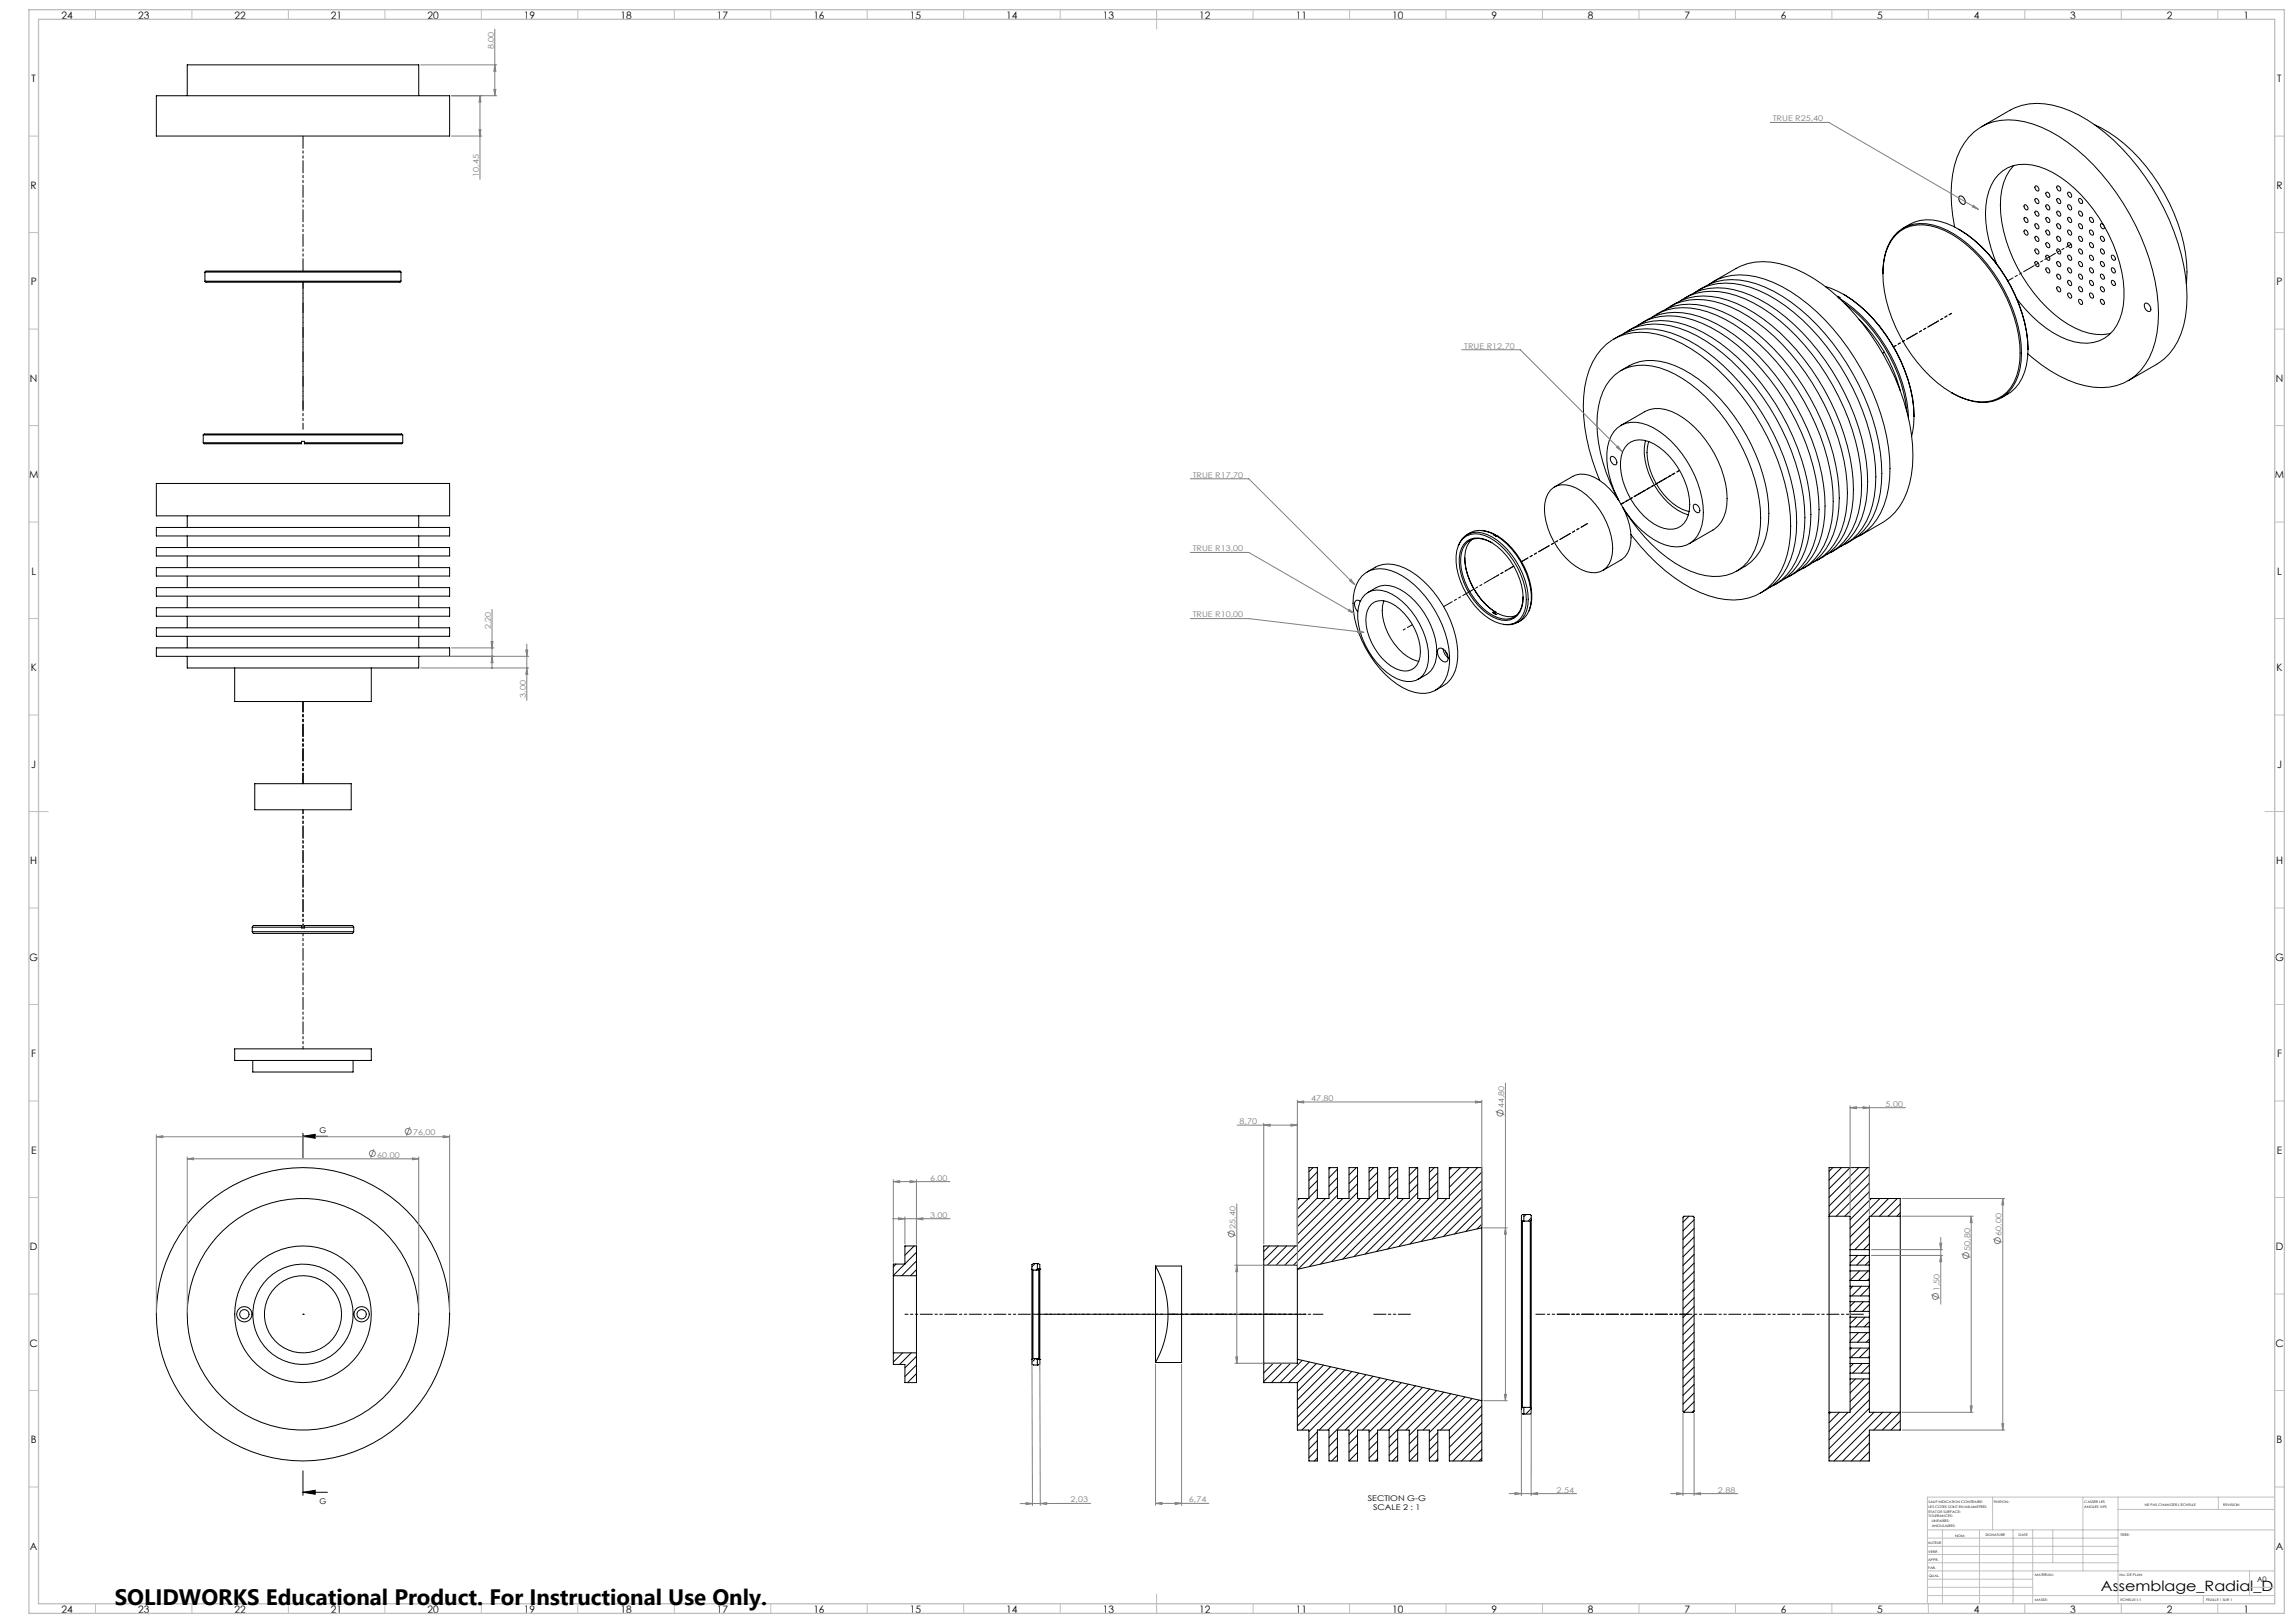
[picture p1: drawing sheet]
<svg xmlns="http://www.w3.org/2000/svg" width="1189mm" height="841mm" viewBox="0 0 1189 841" stroke-linecap="round" stroke-linejoin="round" font-family="sans-serif">
<defs><g id="words">
<text font-size="11.6" x="59" y="832">SOLIDWORKS Educational Product. For Instructional Use Only.</text>
<text font-size="7.4" x="1089" y="825">Assemblage_Radial_D</text>
<g font-size="5.3">
<text x="32" y="10">24</text>
<text x="72" y="10">23</text>
<text x="122" y="10">22</text>
<text x="172" y="10">21</text>
<text x="222" y="10">20</text>
<text x="272" y="10">19</text>
<text x="322" y="10">18</text>
<text x="372" y="10">17</text>
<text x="422" y="10">16</text>
<text x="472" y="10">15</text>
<text x="522" y="10">14</text>
<text x="572" y="10">13</text>
<text x="622" y="10">12</text>
<text x="672" y="10">11</text>
<text x="722" y="10">10</text>
<text x="773" y="10">9</text>
<text x="823" y="10">8</text>
<text x="873" y="10">7</text>
<text x="923" y="10">6</text>
<text x="973" y="10">5</text>
<text x="1023" y="10">4</text>
<text x="1073" y="10">3</text>
<text x="1123" y="10">2</text>
<text x="1163" y="10">1</text>
<text x="16" y="43">T</text>
<text x="1180" y="43">T</text>
<text x="16" y="98">R</text>
<text x="1180" y="98">R</text>
<text x="16" y="148">P</text>
<text x="1180" y="148">P</text>
<text x="16" y="198">N</text>
<text x="1180" y="198">N</text>
<text x="15" y="248">M</text>
<text x="1179" y="248">M</text>
<text x="16" y="298">L</text>
<text x="1180" y="298">L</text>
<text x="16" y="348">K</text>
<text x="1180" y="348">K</text>
<text x="16" y="398">J</text>
<text x="1180" y="398">J</text>
<text x="16" y="448">H</text>
<text x="1180" y="448">H</text>
<text x="15" y="498">G</text>
<text x="1179" y="498">G</text>
<text x="16" y="548">F</text>
<text x="1180" y="548">F</text>
<text x="16" y="598">E</text>
<text x="1180" y="598">E</text>
<text x="16" y="648">D</text>
<text x="1180" y="648">D</text>
<text x="15" y="698">C</text>
<text x="1179" y="698">C</text>
<text x="16" y="748">B</text>
<text x="1180" y="748">B</text>
<text x="16" y="803">A</text>
<text x="1180" y="803">A</text>
<text x="32" y="836">24</text>
<text x="72" y="836">23</text>
<text x="122" y="836">22</text>
<text x="172" y="836">21</text>
<text x="222" y="836">20</text>
<text x="272" y="836">19</text>
<text x="322" y="836">18</text>
<text x="372" y="836">17</text>
<text x="422" y="836">16</text>
<text x="472" y="836">15</text>
<text x="522" y="836">14</text>
<text x="572" y="836">13</text>
<text x="622" y="836">12</text>
<text x="672" y="836">11</text>
<text x="722" y="836">10</text>
<text x="773" y="836">9</text>
<text x="823" y="836">8</text>
<text x="873" y="836">7</text>
<text x="923" y="836">6</text>
<text x="973" y="836">5</text>
<text x="1023" y="836">4</text>
<text x="1073" y="836">3</text>
<text x="1123" y="836">2</text>
<text x="1163" y="836">1</text>
</g>
<g font-size="4.1" fill="#808080">
<text x="256" y="25" transform="rotate(-90 256 25)">8,00</text>
<text x="919" y="63">TRUE R25,40</text>
<text x="248" y="92" transform="rotate(-90 248 92)">10,45</text>
<text x="759" y="181">TRUE R12,70</text>
<text x="618" y="247">TRUE R17,70</text>
<text x="618" y="286">TRUE R13,00</text>
<text x="618" y="320">TRUE R10,00</text>
<text x="254" y="326" transform="rotate(-90 254 326)">2,20</text>
<text x="272" y="362" transform="rotate(-90 272 362)">3,00</text>
<text x="680" y="570">47,80</text>
<text x="780" y="574" transform="rotate(-90 780 574)">44,80</text>
<text x="977" y="573">5,00</text>
<text x="643" y="582">8,70</text>
<text x="214" y="588">76,00</text>
<text x="196" y="600">60,00</text>
<text x="482" y="612">6,00</text>
<text x="482" y="631">3,00</text>
<text x="640" y="637" transform="rotate(-90 640 637)">25,40</text>
<text x="1037" y="640" transform="rotate(-90 1037 640)">60,00</text>
<text x="1021" y="648" transform="rotate(-90 1021 648)">50,80</text>
<text x="1005" y="669" transform="rotate(-90 1005 669)">1,50</text>
<text x="807" y="773">2,54</text>
<text x="890" y="773">2,88</text>
<text x="555" y="778">2,03</text>
<text x="616" y="778">6,74</text>
</g>
<g font-size="4.1">
<text x="166" y="587">G</text>
<text x="166" y="779">G</text>
<text x="709" y="778">SECTION G-G</text>
<text x="712" y="782">SCALE 2 : 1</text>
</g>
<text font-size="3.9" x="1170" y="820">A0</text>
<g font-size="1.7">
<text x="1000" y="779">SAUF INDICATION CONTRAIRE:</text>
<text x="1033" y="779">FINITION:</text>
<text x="1080" y="779">CASSER LES</text>
<text x="1000" y="781">LES COTES SONT EN MILLIMETRES</text>
<text x="1000" y="784">ETAT DE SURFACE:</text>
<text x="1080" y="781">ANGLES VIFS</text>
<text x="1112" y="780">NE PAS CHANGER L'ECHELLE</text>
<text x="1152" y="780">REVISION</text>
<text x="1000" y="786">TOLERANCES:</text>
<text x="1001" y="789">LINEAIRES:</text>
<text x="1001" y="791">ANGULAIRES:</text>
<text x="1013" y="796">NOM</text>
<text x="1029" y="796">SIGNATURE</text>
<text x="1046" y="796">DATE</text>
<text x="1099" y="796">TITRE:</text>
<text x="999" y="800">AUTEUR</text>
<text x="999" y="809">APPR.</text>
<text x="999" y="805">VERIF.</text>
<text x="999" y="813">FAB.</text>
<text x="1000" y="817">QUAL.</text>
<text x="1055" y="817">MATERIAU:</text>
<text x="1099" y="817">No. DE PLAN</text>
<text x="1055" y="830">MASSE:</text>
<text x="1099" y="830">ECHELLE:1:1</text>
<text x="1143" y="830">FEUILLE 1 SUR 1</text>
</g>
</g></defs>
<g fill="none" stroke="#000" stroke-width=".52">
<path d="M81 50h152v20h-152zM97 50v-16h120v16M1027 66l15-9a34 34 0 0 1 31 0 109 109 0 0 1 51 57 88 88 0 0 1 8 55 32 32 0 0 1-14 20l-15 8M1086 65a88 88 0 0 1 43 51 71 71 0 0 1 4 31M1044 86a30 30 0 0 0-7 25 79 79 0 0 0 39 59 26 26 0 0 0 18 3M1055 96a1.5 1.5 0 0 1 2 1 1.5 1.5 0 0 1-1 2l-1-1zM1061 100a1.5 1.5 0 0 1 1 1 1.5 1.5 0 0 1 0 1l-1-1zM1066 96a1.5 1.5 0 0 1 2 1 1.5 1.5 0 0 1-1 2l-1-1zM1072 100a1.6 1.6 0 0 1 1 1 1.6 1.6 0 0 1 0 1l-1-1zM986 118a24 24 0 0 1 26-1 79 79 0 0 1 39 64M1013 118a65 65 0 0 1 3-40 28 28 0 0 1 33-15 84 84 0 0 1 44 32 117 117 0 0 1 26 68 41 41 0 0 1-12 32 31 31 0 0 1-31 4 75 75 0 0 1-25-16M1015 119a78 78 0 0 1 36 62"/>
<path d="M1016 102a2.8 2.8 0 0 1 2 4 2.8 2.8 0 0 1-2-4zM1049 113a1.5 1.5 0 0 1 2 1 1.5 1.5 0 0 1 0 1l-2-1zM1049 119a1.5 1.5 0 0 1 2 1 1.5 1.5 0 0 1 0 2l-2-1zM1049 106a1.5 1.5 0 0 1 2 1 1.5 1.5 0 0 1 0 2l-2-1zM1055 109a1.3 1.3 0 0 1 2 1 1.3 1.3 0 0 1-1 2l-1-1zM1055 116a1.5 1.5 0 0 1 2 1 1.5 1.5 0 0 1-1 2l-1-2zM1055 103a1.3 1.3 0 0 1 2 1 1.3 1.3 0 0 1-1 1l-1-1zM1061 106a1.5 1.5 0 0 1 1 1 1.5 1.5 0 0 1 0 2l-1-1zM1061 119a1.5 1.5 0 0 1 1 1 1.5 1.5 0 0 1 0 2l-1-1zM1061 113a1.5 1.5 0 0 1 1 1 1.5 1.5 0 0 1 0 1l-1-1zM1066 116a1.5 1.5 0 0 1 2 1 1.5 1.5 0 0 1-1 2l-1-1zM1066 103a1.5 1.5 0 0 1 2 1 1.5 1.5 0 0 1-1 2l-1-1z"/>
<path d="M1066 109a1.5 1.5 0 0 1 2 1 1.5 1.5 0 0 1-1 2l-1-1zM1072 119a1.4 1.4 0 0 1 1 1 1.4 1.4 0 0 1 0 2l-1-1zM1072 113a1.6 1.6 0 0 1 1 1 1.6 1.6 0 0 1 0 1l-1-1zM1072 106a1.6 1.6 0 0 1 1 1 1.6 1.6 0 0 1 0 2l-1-2zM1078 116a1.5 1.5 0 0 1 1 1 1.5 1.5 0 0 1 0 2l-1-1zM1078 109a1.5 1.5 0 0 1 1 1 1.5 1.5 0 0 1 0 2l-1-1zM1078 103a1.5 1.5 0 0 1 1 1 1.5 1.5 0 0 1 0 2l-1-1zM1083 119a1.3 1.3 0 0 1 2 1 1.3 1.3 0 0 1-1 2l-1-2zM1083 113a1.5 1.5 0 0 1 2 1 1.5 1.5 0 0 1-1 1l-1-1zM1090 116h-1a1.4 1.4 0 0 0 0 2 1.4 1.4 0 0 0 2 0v-1M983 122a21 21 0 0 1 25-3 76 76 0 0 1 39 68 21 21 0 0 1-18 21 39 39 0 0 1-29-13 78 78 0 0 1-24-57 27 27 0 0 1 7-16zM1035 137a58 58 0 0 1-4-38 19 19 0 0 1 26-13 67 67 0 0 1 36 36 57 57 0 0 1 6 44 19 19 0 0 1-28 10 62 62 0 0 1-26-21"/>
<path d="M1055 136a1.3 1.3 0 0 1 2 0 1.3 1.3 0 0 1-1 2l-1-1zM1055 129a1.5 1.5 0 0 1 2 1 1.5 1.5 0 0 1-1 2l-1-2zM1055 122a1.5 1.5 0 0 1 2 1 1.5 1.5 0 0 1-1 2l-1-1zM1061 139a1.5 1.5 0 0 1 1 1 1.5 1.5 0 0 1 0 1h-1zM1061 132a1.5 1.5 0 0 1 1 1 1.5 1.5 0 0 1 0 2l-1-1zM1061 126a1.5 1.5 0 0 1 1 1 1.5 1.5 0 0 1 0 1l-1-1zM1066 136a1.5 1.5 0 0 1 2 0 1.5 1.5 0 0 1-1 2l-1-1zM1066 129a1.5 1.5 0 0 1 2 1 1.5 1.5 0 0 1-1 2l-1-1zM1066 122a1.5 1.5 0 0 1 2 1 1.5 1.5 0 0 1-1 2l-1-1zM1072 133a1.4 1.4 0 0 1 1 0 1.4 1.4 0 0 1 0 2l-1-1zM1072 126a1.4 1.4 0 0 1 1 1 1.4 1.4 0 0 1 0 1l-1-1zM1072 139a1.6 1.6 0 0 1 1 1 1.6 1.6 0 0 1 0 1l-1-1z"/>
<path d="M1078 122a1.5 1.5 0 0 1 1 1 1.5 1.5 0 0 1 0 2l-1-1zM1078 129a1.5 1.5 0 0 1 1 1 1.5 1.5 0 0 1 0 2l-1-1zM1078 136a1.5 1.5 0 0 1 1 0 1.5 1.5 0 0 1 0 2l-1-1zM1083 126a1.3 1.3 0 0 1 2 1 1.3 1.3 0 0 1-1 1l-1-1zM1083 139a1.5 1.5 0 0 1 2 1 1.5 1.5 0 0 1-1 1h-1zM1083 132a1.3 1.3 0 0 1 2 1 1.3 1.3 0 0 1-1 2l-1-2zM1089 122a1.6 1.6 0 0 1 1 1 1.6 1.6 0 0 1 0 2l-1-1zM1089 129a1.6 1.6 0 0 1 1 1 1.6 1.6 0 0 1 0 2l-1-2zM1089 136a1.6 1.6 0 0 1 1 0 1.6 1.6 0 0 1 0 2l-1-1zM1095 132a1.5 1.5 0 0 1 1 1 1.5 1.5 0 0 1 0 2l-1-1zM1095 139a1.5 1.5 0 0 1 1 1 1.5 1.5 0 0 1 0 1h-1zM106 146h102"/>
<path d="M106 141h102M106 141a15 15 0 0 1 9-1h92l1 1M106 146a15 15 0 0 0 9 0h92h1M106 141v5M208 141v5M866 159a33 33 0 0 1 34-2 109 109 0 0 1 51 57 88 88 0 0 1 8 54 31 31 0 0 1-17 22M871 156a31 31 0 0 1 29-3 94 94 0 0 1 47 41 103 103 0 0 1 17 67 32 32 0 0 1-17 26M873 154a33 33 0 0 1 34-1 109 109 0 0 1 52 56 87 87 0 0 1 7 55 31 31 0 0 1-17 22M878 152a31 31 0 0 1 29-3 95 95 0 0 1 47 41 103 103 0 0 1 17 67 32 32 0 0 1-17 26M880 150a33 33 0 0 1 35-1 109 109 0 0 1 51 56 88 88 0 0 1 8 55 31 31 0 0 1-17 22M886 147a31 31 0 0 1 29-2 95 95 0 0 1 46 41 103 103 0 0 1 18 67 32 32 0 0 1-17 26M888 146a45 45 0 0 1 26-10 61 61 0 0 1 39 19 121 121 0 0 1 38 81 41 41 0 0 1-11 32l-16 10"/>
<path d="M946 148a66 66 0 0 1 37 35 74 74 0 0 1 9 33M953 154h1h-1a81 81 0 0 1 36 63M953 154h-1M953 154h.1M956 152a80 80 0 0 1 36 64M956 157a82 82 0 0 1 32 56M976 142a27 27 0 0 1 10-24 26 26 0 0 1 27 3 79 79 0 0 1 35 62 25 25 0 0 1-12 24 27 27 0 0 1-25-4M1066 149a1.5 1.5 0 0 1 2 1 1.5 1.5 0 0 1-1 1l-1-1zM1066 142a1.5 1.5 0 0 1 2 1 1.5 1.5 0 0 1-1 2l-1-1zM1072 152a1.6 1.6 0 0 1 1 1 1.6 1.6 0 0 1 0 2l-1-2zM1072 145a1.6 1.6 0 0 1 1 1 1.6 1.6 0 0 1 0 2l-1-1zM1078 142a1.5 1.5 0 0 1 1 1 1.5 1.5 0 0 1 0 2l-1-1z"/>
<path d="M1078 155a1.5 1.5 0 0 1 1 1 1.5 1.5 0 0 1 0 2l-1-1zM1078 149a1.5 1.5 0 0 1 1 1 1.5 1.5 0 0 1 0 1l-1-1zM1083 152a1.5 1.5 0 0 1 2 1 1.5 1.5 0 0 1-1 2l-1-1zM1083 145a1.5 1.5 0 0 1 2 1 1.5 1.5 0 0 1-1 2l-1-1zM1089 149a1.4 1.4 0 0 1 1 0 1.4 1.4 0 0 1 0 2l-1-1zM1089 155a1.4 1.4 0 0 1 1 1 1.4 1.4 0 0 1 0 2l-1-1zM1089 142a1.4 1.4 0 0 1 1 1 1.4 1.4 0 0 1 0 2l-1-1zM1095 145a1.5 1.5 0 0 1 1 1 1.5 1.5 0 0 1 0 2l-1-1zM1112 157a2.8 2.8 0 0 1 2 4 2.8 2.8 0 0 1-2-4zM836 176a33 33 0 0 1 35-2 109 109 0 0 1 51 57 88 88 0 0 1 7 54 31 31 0 0 1-17 22M842 173a31 31 0 0 1 28-3 95 95 0 0 1 47 41 110 110 0 0 1 18 62 35 35 0 0 1-17 31M844 171a33 33 0 0 1 34-1 109 109 0 0 1 51 56 88 88 0 0 1 8 55 31 31 0 0 1-17 22"/>
<path d="M849 169a31 31 0 0 1 29-3 94 94 0 0 1 47 41 103 103 0 0 1 17 67 32 32 0 0 1-17 26M851 167a33 33 0 0 1 34-1 109 109 0 0 1 52 56 88 88 0 0 1 7 55 31 31 0 0 1-17 22M856 164a31 31 0 0 1 29-2 95 95 0 0 1 47 41 104 104 0 0 1 17 67 32 32 0 0 1-17 26M858 163a33 33 0 0 1 35-1 109 109 0 0 1 51 56 87 87 0 0 1 8 55 31 31 0 0 1-18 22M864 160a31 31 0 0 1 28-3 95 95 0 0 1 47 41 103 103 0 0 1 18 68 32 32 0 0 1-17 25M964 166a81 81 0 0 1 21 36M840 192a27 27 0 0 1 28-2 88 88 0 0 1 44 51 60 60 0 0 1 2 41 26 26 0 0 1-14 14M1051 181a25 25 0 0 1-14 25M992 216l-1 10M105 225h104M105 225h1h102h1M105 229a15 15 0 0 0 9 1h42v-1h2v1h42a15 15 0 0 0 9-1"/>
<path d="M105 229h51M105 225v4M158 229h51M209 225v4M835 237a2.8 2.8 0 0 1 3 4 2.8 2.8 0 0 1-3-4zM840 220l12-7a18 18 0 0 1 20 4 55 55 0 0 1 23 45 16 16 0 0 1-7 13l-12 7M844 230a12 12 0 0 1 16 2 39 39 0 0 1 16 32 10 10 0 0 1-16 9 38 38 0 0 1-20-37l1-2zM853 228a36 36 0 0 0 22 39M855 229a31 31 0 0 0 10 30 22 22 0 0 0 10 6M81 251h152v16h-152zM804 254a11 11 0 0 1 13-1 38 38 0 0 1 19 34 10 10 0 0 1-16 8 38 38 0 0 1-19-34l1-5zM806 252l9-5a14 14 0 0 1 17 4 38 38 0 0 1 13 31 11 11 0 0 1-5 8l-9 6"/>
<path d="M829 249a87 87 0 0 1-7-53 29 29 0 0 1 37-23 83 83 0 0 1 44 32 114 114 0 0 1 25 73 35 35 0 0 1-18 31 39 39 0 0 1-33-4 100 100 0 0 1-32-28M839 259a78 78 0 0 1-11-48 23 23 0 0 1 32-20 77 77 0 0 1 41 37 78 78 0 0 1 11 49 23 23 0 0 1-32 20 75 75 0 0 1-39-34M839 259a44 44 0 0 1-5-30 14 14 0 0 1 20-9 53 53 0 0 1 29 49 14 14 0 0 1-20 13 45 45 0 0 1-22-19M81 273h152v5h-152zM97 267v6M97 278v6M217 267v6M217 278v6M758 279a13 13 0 0 1 17 1 40 40 0 0 1 16 34 10 10 0 0 1-16 8 38 38 0 0 1-20-37l2-4zM760 277l2-1a12 12 0 0 1 13 1M763 280a15 15 0 0 0-3 14 37 37 0 0 0 14 23M768 275l7 2"/>
<path d="M775 277l1 1M775 277h.1M775 277v1M776 278a40 40 0 0 1 17 36 11 11 0 0 1-6 9M776 278a38 38 0 0 1 18 35l-1 4M878 261a2.9 2.9 0 0 1 3 5 2.9 2.9 0 0 1-3-5zM81 284h152v4h-152zM81 294h152v4h-152zM97 288v6M97 298v6M217 288v6M217 298v6"/>
<path d="M706 298a16 16 0 0 1 21 1 55 55 0 0 1 24 44 15 15 0 0 1-15 16 38 38 0 0 1-26-19 43 43 0 0 1-7-37zM709 296a18 18 0 0 1 22 0 53 53 0 0 1 24 48 17 17 0 0 1-11 14M756 283a10 10 0 0 1 15-6 39 39 0 0 1 21 36 10 10 0 0 1-13 11M759 289a37 37 0 0 0 16 28M760 281a11 11 0 0 1 14 0 36 36 0 0 1 15 32 10 10 0 0 1-5 8 10 10 0 0 1-10-1 35 35 0 0 1-17-34l1-2zM773 281a10 10 0 0 0-16 6 34 34 0 0 0 19 33 9 9 0 0 0 13-8v-3M81 304h152v5h-152zM81 315h152v4h-152zM97 309v6M97 319v6M217 309v6M217 319v6"/>
<path d="M705 311h-2a4 4 0 0 0 1 6M708 308a13 13 0 0 1 16 2 40 40 0 0 1 16 33 11 11 0 0 1-16 9 39 39 0 0 1-20-38l1-2zM709 307a14 14 0 0 1 19 0 40 40 0 0 1 17 34 13 13 0 0 1-10 11M711 313a10 10 0 0 1 12 1 30 30 0 0 1 13 26 8 8 0 0 1-13 6 30 30 0 0 1-15-27l1-3zM717 311a28 28 0 0 0 18 32M774 317l1 1h1a12 12 0 0 0 10 1M774 317v1M774 318h.1M774 318h1M774 317h.1M774 317h1M775 317h.1"/>
<path d="M775 317v1M775 317l-1 1M81 325h152v5h-152zM81 336h152v4h-152zM97 330v6M217 330v6M745 336a4 4 0 0 1 5 4v2v1a5 5 0 0 1-5-7zM748 336l1 3 2 2M749 337l1 2M97 340v6h120v-6M122 346v18h70v-18M132 406h50v14h-50z"/>
<path d="M131 480h25v1h2v-1h25M131 480h25M131 483h52M131 483v1h52v-1M131 480v3M158 480h25M183 480v3M122 544h70v6h-70zM131 550v5h52v-5M157 589l6-1v2zM157 589h13M157 587v13"/>
<path d="M681 605l-3 2M683 607l-5 5M683 612l-5 4M683 616l-5 5M690 605l-1 1M693 606l-4 4M693 610l-4 5M693 615l-4 4M693 619l-21 21M703 605l-4 4M704 609l-5 4M704 613l-5 5"/>
<path d="M704 618l-38 38M712 605l-2 2M714 607l-4 5M714 612l-4 4M714 616l-4 5M721 605l-1 1M724 606l-4 4M724 611l-4 4M724 615l-4 4M724 620l-34 34M734 605l-4 4M735 609l-5 5"/>
<path d="M735 614l-5 4M735 618l-33 33M743 605l-2 3M745 608l-4 4M745 612l-4 5M745 617l-32 32M752 605l-1 1M757 605l-6 6M761 605l-10 10M766 605l-15 15M768 607l-37 38M768 612l-31 31"/>
<path d="M768 616l-26 26M950 605l-2 2M954 605l-6 6M959 605l-11 11M963 605l-15 15M968 605l-20 20M969 609l-21 20M969 613l-17 17M969 618l-13 12M674 621l-2 1M678 621l-6 6M683 621l-11 10"/>
<path d="M687 621l-15 15M696 621l-24 24M705 621l-35 35M709 621l-36 37M714 621v-16h-4v16h-6v-16h-5v16h-6v-16h-4v16h-6v-16h-5v16h-6v25h-17v10M714 621h6v-16h4v16h6v-16h5v16h6v-16h4v16h6v-16h17v31M714 621l-35 35M718 621l-34 34M727 621l-31 31M736 621l-28 29M745 621l-26 26M750 621l-25 25"/>
<path d="M768 636v90M768 636l-96 22M768 621l-20 20M768 625l-14 14M768 630l-8 8M768 634l-2 3M789 632v98M789 632v-2v-1h4l1 3M789 632v1M789 633v96M790 633h.1M790 629v4"/>
<path d="M791 629l-1 1M793 633v96M793 633h-4M794 632v98M794 632l-1 1M794 631l-2 2M873 630h5v1v100v1h-5l-1-1v-100zM875 630l-3 3M878 632l-6 6M878 637l-6 5M948 630v102M948 630h11v18"/>
<path d="M948 630v-25h21v16h16v9M969 631l-10 10M969 635l-10 10M969 640l-8 8M970 621l-11 11M974 621l-15 15M979 621l-9 9M983 621l-9 9M985 630v102M985 630h-16v18M985 624l-6 6M985 628l-2 2"/>
<path d="M464 655l-1 1M469 646h.1M474 646l-5 4M475 649l-12 12M475 653l-8 8M475 658l-3 3M535 658v46M535 658v-3h1h3v3M535 658h.1M535 658h3M537 655l-2 1M537 658h.1"/>
<path d="M538 658h.1M538 655v3M538 658h-1M538 658h1M538 658v46M539 658h.1M539 658v46M539 658h-1M599 656v50M599 656a51 51 0 0 1 0 50M599 656h13v50h-13M655 656v50"/>
<path d="M655 656h17v2M658 646l-3 3M662 646l-7 7M667 646l-10 10M671 646l-10 10M672 658v46M878 646l-6 5M878 641l-6 6M878 650l-6 6M878 654l-6 6M878 659l-6 6M959 648v3"/>
<path d="M959 656v3M959 651v5M959 659v5M959 648h10M959 659h10M959 656h10M959 651h10M959 659h.1M963 651l-4 3M964 659l-5 4M967 651l-5 5M968 659l-5 5"/>
<path d="M969 648v3M969 656v3M969 651v5M969 659v5M969 644l-3 4M969 653l-2 3M463 661v40M463 661v-6h6v-9h6v15M463 661h12M475 661v40M878 677l-6 6M878 663l-6 6"/>
<path d="M878 668l-6 6M878 672l-6 6M959 680v3M959 672v3M959 664v3M959 667v5M959 675v5M959 664h10M959 680h10M959 675h10M959 672h10M959 667h10"/>
<path d="M960 667l-1 1M961 675l-2 2M965 667l-5 5M966 675l-5 5M969 680v3M969 672v3M969 664v3M969 667v5M969 675v5M969 662l-1 2M969 667l-5 5M969 671v1"/>
<path d="M969 676l-4 4M878 686l-6 6M878 695l-6 6M878 699l-6 6M878 681l-6 6M878 690l-6 6M959 696v3M959 688v3M959 683v5M959 691v5M959 699v5M959 688h10"/>
<path d="M959 683h10M959 699h10M959 696h10M959 691h10M960 699h-1M962 683l-3 3M963 691l-4 4M964 699l-5 5M967 683l-5 5M968 691l-5 5M969 699l-5 5M969 696v3"/>
<path d="M969 688v3M969 683v5M969 691v5M969 699v5M969 694l-2 2M969 685l-3 3M463 701v6h6v9h6v-15M463 701h12M463 701h.1M468 701l-5 5M472 701l-6 6M475 703l-6 6"/>
<path d="M475 707l-6 6M475 712l-5 4M475 716h.1M535 704v3h1h2v-3M535 704h.1M537 704l-2 2M537 704h.1M537 704h1M538 704h.1M538 704h1M538 704h-3M539 704h.1"/>
<path d="M539 704v3h-1M655 706v10h17M655 706v1M660 706l-5 5M664 706l-9 10M669 706l-10 10M672 716v25h6v16h5v-16h6v16h4v-16h6v16M672 704v2h-17M672 704l96 22M675 705l-12 11M679 706l-11 10M682 707l-10 9"/>
<path d="M686 707l-14 14M690 708l-18 17M693 709l-21 21M697 710l-25 24M701 711l-29 28M704 711l-29 30M708 712l-30 30M712 713l-28 28M715 714l-27 27M719 715l-30 30M723 716l-26 25M726 716l-27 28"/>
<path d="M730 717l-24 24M734 718l-24 24M737 719l-22 22M741 720l-21 21M878 704l-6 6M878 713l-6 6M878 717l-6 6M878 708l-6 6M959 712v3M959 704v3M959 715v17h-11M959 707v5"/>
<path d="M959 715h10M959 712h10M959 707h10M959 704h10M961 707l-2 1M962 715l-3 2M965 707l-5 5M966 715l-7 7M969 712v3M969 704v3M969 715v17h16M969 707v5"/>
<path d="M969 707l-4 5M969 716l-10 10M969 703l-1 1M745 721l-25 24M748 721l-19 20M752 722l-22 22M756 723l-18 18M759 724l-18 18M763 725l-16 16M767 726l-16 15M768 726v31h-17v-16h-6v16h-4v-16h-6v16h-5v-16h-6v16h-4v-16h-6v16h-4v-16h-6v16h-5M768 729l-17 16"/>
<path d="M768 733l-17 17M768 738l-17 16M789 730v2l1 1M789 729h4M789 729v1M790 729h.1M790 729v4h3l1-3M793 729l1 1M794 730l-3 3M878 722l-6 6M878 726l-5 6M878 731l-1 1"/>
<path d="M948 732v25h21v-16h16v-9M949 732l-1 1M953 732l-5 5M958 732l-10 10M969 721l-10 10M969 725l-21 21M969 730l-21 21M971 732l-23 23M976 732l-25 25M980 732l-9 9M985 732l-9 9M985 736l-5 5"/>
<path d="M683 742l-5 4M683 746l-5 5M683 751l-5 4M683 755l-2 2M693 745l-4 4M693 750l-4 4M693 754l-3 3M704 744l-5 4M704 748l-5 5M704 753l-5 4M714 742l-4 5M714 747l-4 4"/>
<path d="M714 751l-4 5M714 756l-1 1M724 745l-4 5M724 750l-4 4M724 754l-2 3M735 744l-5 4M735 748l-5 5M735 753l-4 4M745 742l-4 5M745 747l-4 4M745 751l-4 5M745 756l-1 1"/>
<path d="M768 742l-15 15M768 747l-10 10M768 751l-6 6M768 756l-1 1M969 743l-14 14M969 748l-9 9M969 752l-5 5M969 757h.1M985 741h.1M157 773l6-1v2zM157 762v13M157 773h13"/>
<circle cx="127" cy="681" r="4"/>
<circle cx="127" cy="681" r="2.4"/>
<circle cx="157" cy="681" r="26"/>
<circle cx="157" cy="681" r="20"/>
<circle cx="157" cy="681" r="35"/>
<circle cx="157" cy="681" r="60"/>
<circle cx="157" cy="681" r="76"/>
<circle cx="187" cy="681" r="2.4"/>
<circle cx="187" cy="681" r="4"/>
</g>
<path d="M976 183l1-1M868 245l-28 16M157 681h.1" fill="none" stroke="#000" stroke-width=".52" stroke-dasharray="6.3 1.3 1.3 1.3 1.3 1.3"/>
<path d="M157 212v-66" fill="none" stroke="#000" stroke-width=".52" stroke-dasharray="6.3 1.3 1.3 1.3 1.3 1.3" stroke-dashoffset="2"/>
<path d="M157 140v-70" fill="none" stroke="#000" stroke-width=".52" stroke-dasharray="6.3 1.3 1.3 1.3 1.3 1.3" stroke-dashoffset="-.1"/>
<path d="M157 222v-76" fill="none" stroke="#000" stroke-width=".52" stroke-dasharray="6.3 1.3 1.3 1.3 1.3 1.3" stroke-dashoffset="3.1"/>
<path d="M157 363v43" fill="none" stroke="#000" stroke-width=".52" stroke-dasharray="6.3 1.3 1.3 1.3 1.3 1.3" stroke-dashoffset=".9"/>
<path d="M157 420v61" fill="none" stroke="#000" stroke-width=".52" stroke-dasharray="6.3 1.3 1.3 1.3 1.3 1.3" stroke-dashoffset="4.3"/>
<path d="M157 484v59" fill="none" stroke="#000" stroke-width=".52" stroke-dasharray="6.3 1.3 1.3 1.3 1.3 1.3" stroke-dashoffset="5"/>
<path d="M981 180l30-18" fill="none" stroke="#000" stroke-width=".52" stroke-dasharray="6.3 1.3 1.3 1.3 1.3 1.3" stroke-dashoffset="4.9"/>
<path d="M1041 146l32-19M732 324l-6 3" fill="none" stroke="#000" stroke-width=".52" stroke-dasharray="6.3 1.3 1.3 1.3 1.3 1.3" stroke-dashoffset="3.3"/>
<path d="M871 244l-31 17" fill="none" stroke="#000" stroke-width=".52" stroke-dasharray="6.3 1.3 1.3 1.3 1.3 1.3" stroke-dashoffset="4.7"/>
<path d="M823 271l-34 20" fill="none" stroke="#000" stroke-width=".52" stroke-dasharray="6.3 1.3 1.3 1.3 1.3 1.3" stroke-dashoffset="2.5"/>
<path d="M785 293l-11 6" fill="none" stroke="#000" stroke-width=".52" stroke-dasharray="6.3 1.3 1.3 1.3 1.3 1.3" stroke-dashoffset="3.6"/>
<path d="M785 293l-37 21M686 681h-80" fill="none" stroke="#000" stroke-width=".52" stroke-dasharray="6.3 1.3 1.3 1.3 1.3 1.3" stroke-dashoffset="1.3"/>
<path d="M806 681h160" fill="none" stroke="#000" stroke-width=".52" stroke-dasharray="6.3 1.3 1.3 1.3 1.3 1.3" stroke-dashoffset="-.6"/>
<path d="M796 681h79" fill="none" stroke="#000" stroke-width=".52" stroke-dasharray="6.3 1.3 1.3 1.3 1.3 1.3" stroke-dashoffset="1.7"/>
<path d="M732 681h-20" fill="none" stroke="#000" stroke-width=".52" stroke-dasharray="6.3 1.3 1.3 1.3 1.3 1.3" stroke-dashoffset="-.5"/>
<path d="M677 681h-140" fill="none" stroke="#000" stroke-width=".52" stroke-dasharray="6.3 1.3 1.3 1.3 1.3 1.3" stroke-dashoffset="3"/>
<path d="M669 681h-200" fill="none" stroke="#000" stroke-width=".52" stroke-dasharray="6.3 1.3 1.3 1.3 1.3 1.3" stroke-dashoffset="4.8"/>
<g fill="none" stroke="#808080" stroke-width=".52">
<path d="M256 15v35M218 34h39M256 34l1 3h-1zM234 50h23M249 50v3h-1zM249 50v43M256 46h1l-1 4zM234 70h16M248 67h1v3zM918 63h30l77 45M1023 106l2 2-3-1zM758 181h30l53 53"/>
<path d="M839 231l2 3-3-2zM617 248h30l55 55M617 286h30l55 32M255 316v30M699 316l3 2-3-1zM700 300l2 3-3-2zM234 336h22M255 332h1l-1 4zM273 337h1l-1 3zM273 334v29M617 321h30l60 7M704 327l3 1h-3z"/>
<path d="M218 346h56M218 340h56M255 340l1 3h-1zM273 346l1 3h-1zM672 571h4v1zM672 570v87M672 571h96M765 571h3l-3 1zM768 570v65M775 576l5 2M780 561v165M959 574l3-1v2z"/>
<path d="M959 573v56M959 574h29M966 573l3 1-3 1zM969 573v56M81 589h3v1zM81 588v92M81 589h152M97 599v81M194 595l-2 5M212 584l-1 4M214 600h3l-3 1zM217 599v81"/>
<path d="M230 589h3l-3 1zM233 588v92M641 583h31M655 583h3v1zM655 582v63M669 583h3l-3 1zM97 600h3v1zM97 600h120M463 612h3v1zM463 611v43M463 612h29M472 612h3l-3 1z"/>
<path d="M475 611v34M463 632h29M466 631l3 1h-3zM469 631v14M475 632l3-1v1zM636 638l4 2M641 624v82M769 636h12M780 636l1 4h-1zM986 630h37M986 621h53M1022 630v102"/>
<path d="M1022 630v4h-1zM1038 621l1 3h-1zM1038 621v120M640 656h31M641 656l1 3h-1zM970 648h37M970 651h37M1005 644h1v4zM1006 641v35M1006 651v3h-1zM1017 650l4 1M1033 642l4 2"/>
<path d="M1001 671l4 2M535 705v75M539 705v75M599 707v73M612 707v73M640 706h31M641 703h1l-1 3zM769 726h12M780 723h1l-1 3zM789 731v44M794 731v44M872 732v43"/>
<path d="M878 732v43M986 732h37M1021 729h1v3zM1038 738h1l-1 3zM986 741h53M529 779h6M532 779h3l-3 1zM539 779h-4M539 779h3v1zM565 779h-26M599 779h3v1zM599 779h28"/>
<path d="M609 779h3l-3 1zM782 774h7M785 773l4 1h-4zM789 774h5M794 774l3-1v1zM794 774h23M866 774h35M869 773l3 1-3 1zM878 774l3-1v2z"/>
<circle cx="777" cy="577" r="1.6"/>
<circle cx="193" cy="598" r="1.6"/>
<circle cx="212" cy="586" r="1.5"/>
<circle cx="638" cy="639" r="1.5"/>
<circle cx="1019" cy="651" r="1.6"/>
<circle cx="1035" cy="643" r="1.6"/>
<circle cx="1003" cy="672" r="1.5"/>
</g>
<g fill="none" stroke="#c0c0c0" stroke-width=".52">
<path d="M49 5v5M99 5v5M149 5v5M199 5v5M249 5v5M299 5v5M349 5v5M399 5v5M449 5v5M499 5v5M549 5v5M599 5v10"/>
<path d="M649 5v5M699 5v5M749 5v5M799 5v5M849 5v5M899 5v5M949 5v5M999 5v5M1049 5v5M1099 5v5M1149 5v5M15 71h5"/>
<path d="M1179 71h5M15 121h5M1179 121h5M15 171h5M1179 171h5M15 221h5M1179 221h5M15 271h5M1179 271h5M15 321h5M1179 321h5M15 371h5"/>
<path d="M1179 371h5M15 421h10M1174 421h10M15 471h5M1179 471h5M15 521h5M1179 521h5M15 571h5M1179 571h5M15 621h5M1179 621h5M15 671h5"/>
<path d="M1179 671h5M15 721h5M1179 721h5M15 771h5M1033 776v17M1080 776v38M1098 776v55M1150 776v6M1179 771h5M1179 776h-180v55M999 793h180M999 797h99"/>
<path d="M1007 793v38M1026 793v38M1043 793v38M1054 793v38M1064 793v17M1098 782h81M999 810h99M999 806h99M999 801h99M999 818h55M999 814h180M1166 814v13"/>
<path d="M49 831v5M99 831v5M149 831v5M199 831v5M249 831v5M299 831v5M349 831v5M399 831v5M449 831v5M499 831v5M549 831v5M599 826v10"/>
<path d="M649 831v5M699 831v5M749 831v5M799 831v5M849 831v5M899 831v5M949 831v5M999 827h180M999 823h55M999 831v5M1049 831v5M1099 831v5"/>
<path d="M1142 827v4M1149 831v5M1166 823h13"/>
</g>
<path d="M15 5h1169v831h-1169zM20 10h1159v821h-1159z" fill="none" stroke="#c0c0c0" stroke-width=".7"/>
<path d="M157 589l6-1v2zM157 773l6-1v2z" fill="#000"/>
<g fill="#808080">
<path d="M765 571h3l-3 1zM672 571h4v1zM669 583h3l-3 1zM655 583h3v1zM475 632l3-1v1zM466 631l3 1h-3z"/>
<path d="M704 327v1h3zM839 231l-1 1 3 2zM1023 106l-1 1 3 1zM699 316v1l3 1zM700 300l-1 1 3 2zM599 779h3v1zM609 779h3l-3 1zM463 612h3v1zM472 612h3l-3 1zM959 574l3-1v2zM966 573l3 1-3 1z"/>
<path d="M81 589h3v1zM230 589h3l-3 1z"/>
<path d="M869 773l3 1-3 1zM878 774l3-1v2z"/>
<path d="M532 779h3l-3 1zM539 779h3v1z"/>
<path d="M256 46h1l-1 4zM256 34l1 3h-1zM248 67h1v3zM249 50v3h-1zM273 346l1 3h-1zM273 337h1l-1 3zM255 340l1 3h-1zM255 332h1l-1 4zM641 703h1l-1 3zM641 656l1 3h-1zM1038 738h1l-1 3zM1038 621l1 3h-1z"/>
<path d="M780 636l1 4h-1zM780 723h1l-1 3zM1022 630v4h-1zM1021 729h1v3zM1005 644h1v4zM1006 651v3h-1z"/>
<path d="M785 773l4 1h-4zM794 774l3-1v1z"/>
<path d="M97 600h3v1zM214 600h3l-3 1z"/>
</g>
<use href="#words"/>
</svg>
